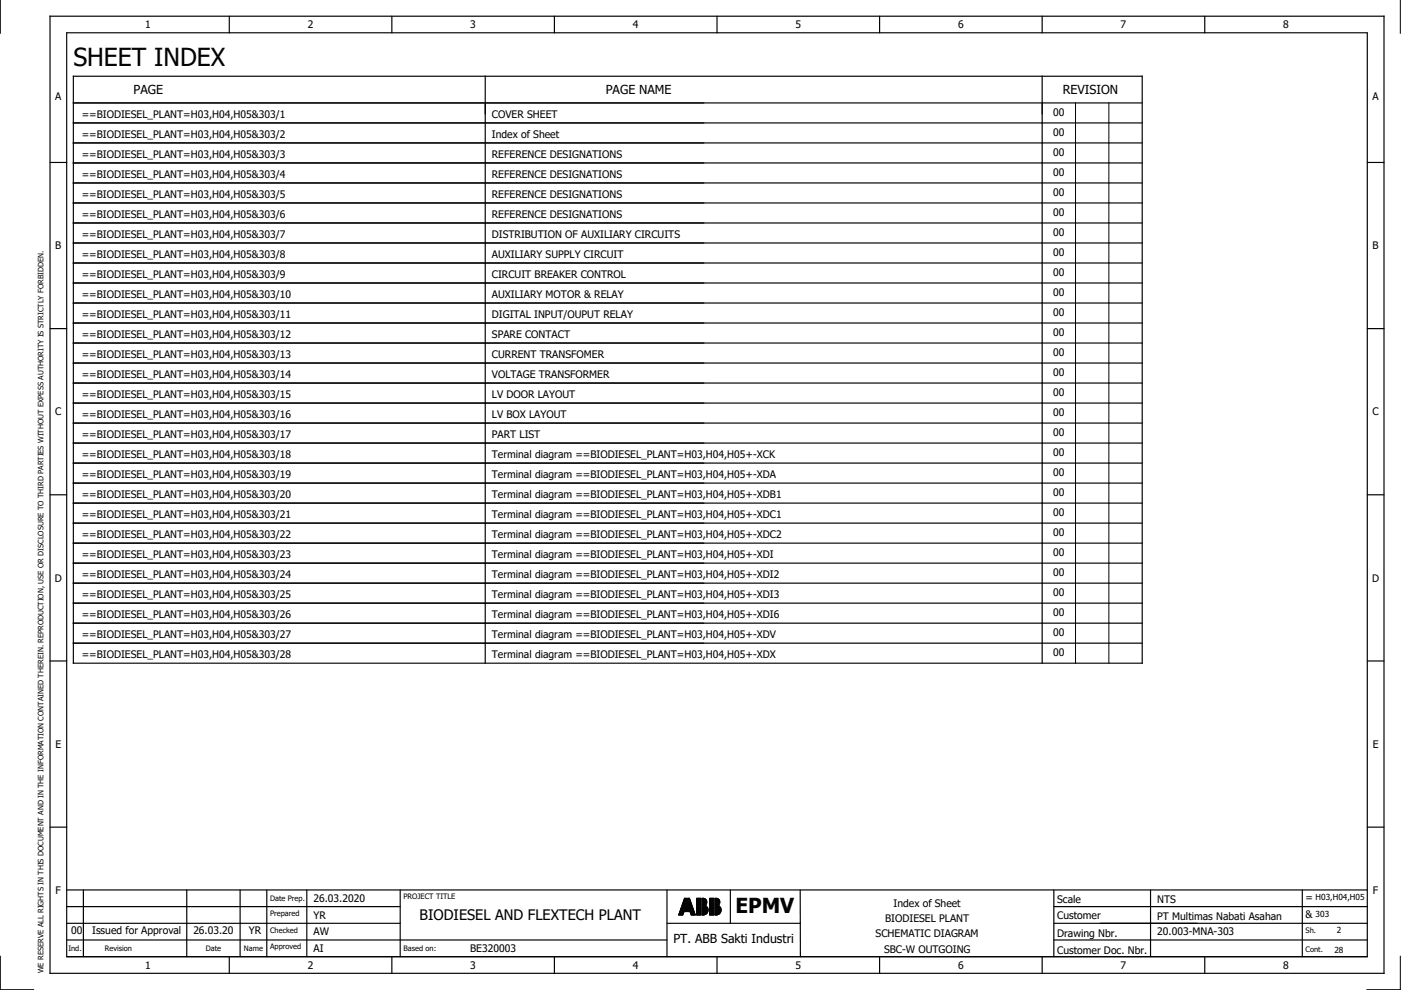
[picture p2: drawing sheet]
<svg xmlns="http://www.w3.org/2000/svg" width="297mm" height="210mm" viewBox="0 0 297 210" stroke-linecap="round" stroke-linejoin="round" font-family="sans-serif">
<defs><g id="words">
<text font-size="5.3" x="15.6" y="14">SHEET INDEX</text>
<text font-size="4.4" x="155.9" y="193.6">EPMV</text>
<text font-size="3.1" x="89" y="195.1">BIODIESEL AND FLEXTECH PLANT</text>
<g font-size="2.6">
<text x="28.3" y="19.9">PAGE</text>
<text x="128.4" y="19.9">PAGE NAME</text>
<text x="225.3" y="19.9">REVISION</text>
<text x="142.8" y="200">PT. ABB Sakti Industri</text>
</g>
<g font-size="2.2">
<text x="30.8" y="6">1</text>
<text x="65.2" y="6">2</text>
<text x="99.7" y="6">3</text>
<text x="134.2" y="6">4</text>
<text x="168.7" y="6">5</text>
<text x="203.1" y="6">6</text>
<text x="237.6" y="6">7</text>
<text x="272.1" y="6">8</text>
<text x="11.7" y="21.2">A</text>
<text x="291" y="21.2">A</text>
<text x="17.3" y="24.9">==BIODIESEL_PLANT=H03,H04,H05&amp;303/1</text>
<text x="17.3" y="29.2">==BIODIESEL_PLANT=H03,H04,H05&amp;303/2</text>
<text x="104.3" y="24.9">COVER SHEET</text>
<text x="104.3" y="29.2">Index of Sheet</text>
<text x="223.3" y="24.5">00</text>
<text x="223.3" y="28.8">00</text>
<text x="17.3" y="33.4">==BIODIESEL_PLANT=H03,H04,H05&amp;303/3</text>
<text x="104.3" y="33.4">REFERENCE DESIGNATIONS</text>
<text x="223.3" y="33">00</text>
<text x="17.3" y="37.7">==BIODIESEL_PLANT=H03,H04,H05&amp;303/4</text>
<text x="17.3" y="41.9">==BIODIESEL_PLANT=H03,H04,H05&amp;303/5</text>
<text x="104.3" y="37.7">REFERENCE DESIGNATIONS</text>
<text x="104.3" y="41.9">REFERENCE DESIGNATIONS</text>
<text x="223.3" y="37.3">00</text>
<text x="223.3" y="41.5">00</text>
<text x="17.3" y="46.2">==BIODIESEL_PLANT=H03,H04,H05&amp;303/6</text>
<text x="104.3" y="46.2">REFERENCE DESIGNATIONS</text>
<text x="223.3" y="45.8">00</text>
<text x="11.7" y="52.9">B</text>
<text x="17.3" y="50.4">==BIODIESEL_PLANT=H03,H04,H05&amp;303/7</text>
<text x="104.3" y="50.4">DISTRIBUTION OF AUXILIARY CIRCUITS</text>
<text x="223.3" y="50">00</text>
<text x="291" y="52.9">B</text>
<text x="17.3" y="54.6">==BIODIESEL_PLANT=H03,H04,H05&amp;303/8</text>
<text x="17.3" y="58.9">==BIODIESEL_PLANT=H03,H04,H05&amp;303/9</text>
<text x="104.3" y="54.6">AUXILIARY SUPPLY CIRCUIT</text>
<text x="104.3" y="58.9">CIRCUIT BREAKER CONTROL</text>
<text x="223.3" y="54.2">00</text>
<text x="223.3" y="58.5">00</text>
<text x="17.3" y="63.1">==BIODIESEL_PLANT=H03,H04,H05&amp;303/10</text>
<text x="104.3" y="63.1">AUXILIARY MOTOR &amp; RELAY</text>
<text x="223.3" y="62.7">00</text>
<text x="17.3" y="67.4">==BIODIESEL_PLANT=H03,H04,H05&amp;303/11</text>
<text x="17.3" y="71.6">==BIODIESEL_PLANT=H03,H04,H05&amp;303/12</text>
<text x="104.3" y="67.4">DIGITAL INPUT/OUPUT RELAY</text>
<text x="104.3" y="71.6">SPARE CONTACT</text>
<text x="223.3" y="67">00</text>
<text x="223.3" y="71.2">00</text>
<text x="17.3" y="75.8">==BIODIESEL_PLANT=H03,H04,H05&amp;303/13</text>
<text x="104.3" y="75.8">CURRENT TRANSFOMER</text>
<text x="223.3" y="75.5">00</text>
<text x="17.3" y="80.1">==BIODIESEL_PLANT=H03,H04,H05&amp;303/14</text>
<text x="104.3" y="80.1">VOLTAGE TRANSFORMER</text>
<text x="223.3" y="79.7">00</text>
<text x="223.3" y="83.9">00</text>
<text x="11.7" y="88.1">C</text>
<text x="17.3" y="84.3">==BIODIESEL_PLANT=H03,H04,H05&amp;303/15</text>
<text x="17.3" y="88.6">==BIODIESEL_PLANT=H03,H04,H05&amp;303/16</text>
<text x="104.3" y="84.3">LV DOOR LAYOUT</text>
<text x="104.3" y="88.6">LV BOX LAYOUT</text>
<text x="223.3" y="88.2">00</text>
<text x="291" y="88.1">C</text>
<text x="17.3" y="92.8">==BIODIESEL_PLANT=H03,H04,H05&amp;303/17</text>
<text x="104.3" y="92.8">PART LIST</text>
<text x="223.3" y="92.4">00</text>
<text x="17.3" y="97.1">==BIODIESEL_PLANT=H03,H04,H05&amp;303/18</text>
<text x="17.3" y="101.3">==BIODIESEL_PLANT=H03,H04,H05&amp;303/19</text>
<text x="104.3" y="97.1">Terminal diagram ==BIODIESEL_PLANT=H03,H04,H05+-XCK</text>
<text x="104.3" y="101.3">Terminal diagram ==BIODIESEL_PLANT=H03,H04,H05+-XDA</text>
<text x="223.3" y="96.7">00</text>
<text x="223.3" y="100.9">00</text>
<text x="17.3" y="105.5">==BIODIESEL_PLANT=H03,H04,H05&amp;303/20</text>
<text x="104.3" y="105.5">Terminal diagram ==BIODIESEL_PLANT=H03,H04,H05+-XDB1</text>
<text x="223.3" y="105.2">00</text>
<text x="17.3" y="109.8">==BIODIESEL_PLANT=H03,H04,H05&amp;303/21</text>
<text x="104.3" y="109.8">Terminal diagram ==BIODIESEL_PLANT=H03,H04,H05+-XDC1</text>
<text x="223.3" y="109.4">00</text>
<text x="223.3" y="113.6">00</text>
<text x="17.3" y="114">==BIODIESEL_PLANT=H03,H04,H05&amp;303/22</text>
<text x="17.3" y="118.3">==BIODIESEL_PLANT=H03,H04,H05&amp;303/23</text>
<text x="104.3" y="114">Terminal diagram ==BIODIESEL_PLANT=H03,H04,H05+-XDC2</text>
<text x="104.3" y="118.3">Terminal diagram ==BIODIESEL_PLANT=H03,H04,H05+-XDI</text>
<text x="223.3" y="117.9">00</text>
<text x="11.6" y="123.3">D</text>
<text x="17.3" y="122.5">==BIODIESEL_PLANT=H03,H04,H05&amp;303/24</text>
<text x="104.3" y="122.5">Terminal diagram ==BIODIESEL_PLANT=H03,H04,H05+-XDI2</text>
<text x="223.3" y="122.1">00</text>
<text x="290.9" y="123.3">D</text>
<text x="17.3" y="126.8">==BIODIESEL_PLANT=H03,H04,H05&amp;303/25</text>
<text x="17.3" y="131">==BIODIESEL_PLANT=H03,H04,H05&amp;303/26</text>
<text x="104.3" y="126.8">Terminal diagram ==BIODIESEL_PLANT=H03,H04,H05+-XDI3</text>
<text x="104.3" y="131">Terminal diagram ==BIODIESEL_PLANT=H03,H04,H05+-XDI6</text>
<text x="223.3" y="126.4">00</text>
<text x="223.3" y="130.6">00</text>
<text x="17.3" y="135.2">==BIODIESEL_PLANT=H03,H04,H05&amp;303/27</text>
<text x="104.3" y="135.2">Terminal diagram ==BIODIESEL_PLANT=H03,H04,H05+-XDV</text>
<text x="223.3" y="134.8">00</text>
<text x="17.3" y="139.5">==BIODIESEL_PLANT=H03,H04,H05&amp;303/28</text>
<text x="104.3" y="139.5">Terminal diagram ==BIODIESEL_PLANT=H03,H04,H05+-XDX</text>
<text x="223.3" y="139.1">00</text>
<text x="11.8" y="158.6">E</text>
<text x="291.1" y="158.6">E</text>
<text x="11.8" y="189.5">F</text>
<text x="66.5" y="191.2">26.03.2020</text>
<text x="224.1" y="191.5">Scale</text>
<text x="245.4" y="191.5">NTS</text>
<text x="276.8" y="191.1">=</text>
<text x="291.1" y="189.5">F</text>
<text x="15.1" y="198">00</text>
<text x="19.5" y="198">Issued for Approval</text>
<text x="41" y="198">26.03.20</text>
<text x="52.8" y="198">YR</text>
<text x="66.5" y="194.8">YR</text>
<text x="187.7" y="195.4">BIODIESEL PLANT</text>
<text x="189.4" y="192.3">Index of Sheet</text>
<text x="224.1" y="194.9">Customer</text>
<text x="245.4" y="195">PT Multimas Nabati Asahan</text>
<text x="276.8" y="194.6">&amp;</text>
<text x="66.5" y="198.3">AW</text>
<text x="66.5" y="201.8">AI</text>
<text x="99.7" y="201.8">BE320003</text>
<text x="185.6" y="198.6">SCHEMATIC DIAGRAM</text>
<text x="187.4" y="202.1">SBC-W OUTGOING</text>
<text x="224.1" y="198.6">Drawing Nbr.</text>
<text x="224.1" y="202.3">Customer Doc. Nbr.</text>
<text x="245.4" y="198.3">20.003-MNA-303</text>
<text x="30.8" y="205.4">1</text>
<text x="65.2" y="205.4">2</text>
<text x="99.7" y="205.4">3</text>
<text x="134.2" y="205.4">4</text>
<text x="168.7" y="205.4">5</text>
<text x="203.1" y="205.4">6</text>
<text x="237.6" y="205.4">7</text>
<text x="272.1" y="205.4">8</text>
</g>
<g font-size="1.8">
<text x="278.9" y="190.8">H03,H04,H05</text>
<text x="278.9" y="194.3">303</text>
<text x="283.4" y="197.9">2</text>
<text x="282.9" y="202.1">28</text>
</g>
<g font-size="1.6">
<text x="57.3" y="191">Date Prep.</text>
<text x="85.6" y="190.6">PROJECT TITLE</text>
<text x="57.3" y="194.2">Prepared</text>
<text x="57.3" y="197.8">Checked</text>
<text x="276.8" y="197.7">Sh.</text>
<text x="14.5" y="201.6">Ind.</text>
<text x="22.2" y="201.6">Revision</text>
<text x="43.6" y="201.6">Date</text>
<text x="51.7" y="201.6">Name</text>
<text x="57.3" y="201.3">Approved</text>
<text x="85.6" y="201.6">Based on:</text>
<text x="276.8" y="201.9">Cont.</text>
<text x="9.2" y="206.4" transform="rotate(-90 9.2 206.4)">WE RESERVE ALL RIGHTS IN THIS DOCUMENT AND IN THE INFORMATION CONTAINED THEREIN. REPRODUCTION, USE OR DISCLOSURE TO THIRD PARTIES WITHOUT EXPESS AUTHORITY IS STRICTLY FORBIDDEN.</text>
</g>
</g></defs>
<g fill="none" stroke="#000" stroke-width=".25">
<path d="M10.6 3.4h282.8v203h-282.8zM14.1 7h275.8v195.8h-275.8zM15.6 16.2h226.6v5.6h-226.6zM48.6 3.4v3.6M83.1 3.4v3.6M102.9 16.2v9.9M117.6 3.4v3.6M152 3.4v3.6M186.5 3.4v3.6M221 3.4v3.6M221 16.2v124.4M255.4 3.4v3.6"/>
<path d="M10.6 34.4h3.5M15.6 22v4.1h226.6v-4.1M15.6 26.3v4h226.6v-4M15.6 30.5v4h226.6v-4M15.6 34.7v4.1h226.6v-4.1M15.6 39v4h226.6v-4M102.9 26.3v4M102.9 30.5v4M102.9 34.7v4.1M102.9 39v4M289.9 34.4h3.5M15.6 43.2v4.1h226.6v-4.1"/>
<path d="M15.6 47.5v4h226.6v-4M15.6 51.7v4.1h226.6v-4.1M15.6 56v4h226.6v-4M102.9 43.2v4.1M102.9 47.5v4M102.9 51.7v4.1M102.9 56v4M10.6 69.7h3.5M15.6 60.2v4h226.6v-4M15.6 64.4v4.1h226.6v-4.1M15.6 68.7v4h226.6v-4M15.6 72.9v4.1h226.6v-4.1"/>
<path d="M15.6 77.2v4h226.6v-4M102.9 60.2v4M102.9 64.4v4.1M102.9 68.7v4M102.9 72.9v4.1M102.9 77.2v4M289.9 69.7h3.5M15.6 81.4v4.1h226.6v-4.1M15.6 85.7v4h226.6v-4M15.6 89.9v4h226.6v-4M15.6 94.1v4.1h226.6v-4.1M15.6 98.4v4h226.6v-4"/>
<path d="M102.9 81.4v4.1M102.9 85.7v4M102.9 89.9v4M102.9 94.1v4.1M102.9 98.4v4M10.6 104.9h3.5M15.6 102.6v4.1h226.6v-4.1M15.6 106.9v4h226.6v-4M15.6 111.1v4.1h226.6v-4.1M15.6 115.4v4h226.6v-4M15.6 119.6v4h226.6v-4M102.9 102.6v4.1"/>
<path d="M102.9 106.9v4M102.9 111.1v4.1M102.9 115.4v4M102.9 119.6v4M289.9 104.9h3.5M15.6 123.8v4.1h226.6v-4.1M15.6 128.1v4h226.6v-4M15.6 132.3v4.1h226.6v-4.1M15.6 136.6v4h226.6v-4M102.9 123.8v4.1M102.9 128.1v4M102.9 132.3v4.1"/>
<path d="M102.9 136.6v4M10.6 140.1h3.5M289.9 140.1h3.5M10.6 175.4h3.5M289.9 175.4h3.5M14.1 195.8h70.7M14.1 188.7h275.8M14.1 192.2h70.7M14.1 199.3h127.3M17.7 188.7v14.1M39.6 188.7v14.1M50.9 188.7v14.1"/>
<path d="M56.6 188.7v14.1M65.1 188.7v14.1M84.8 188.7v14.1M141.4 195.8h28.3M141.4 188.7v14.2M154.8 188.7v7.1M169.7 188.7v14.2M223.4 195.8h66.5M223.4 188.7v14.1M223.4 192.2h66.5M223.4 199.3h66.5M243.9 188.7v14.1"/>
<path d="M276.1 188.7v14.2M48.6 202.8v3.6M83.1 202.8v3.6M117.6 202.8v3.6M152 202.8v3.6M186.5 202.8v3.6M221 202.8v3.6M255.4 202.8v3.6"/>
</g>
<g fill="none" stroke="#000" stroke-width=".21">
<path d="M.1 0v7M296.9 0v7M228 21.8v118.8M235.1 21.8v118.8M143.9 194h.9M143.9 193.9v.1M144 193.7v.3M144 193.6v.4M144.1 193.4v.6M144.1 193.3v.7M144.2 193.1v.9M144.3 193v1"/>
<path d="M144.3 192.8v1.2M144.4 192.6v1.4M144.4 192.5v1.5M144.5 192.3l-.6 1.7M144.5 192.3h1.1v1h-.6M144.5 192.3v1.7M144.6 192v.1M144.6 192.3v1.7M144.6 191.8v.3M144.7 191.7v.4M144.7 192.3v1.7M144.8 191.5v.6"/>
<path d="M144.8 192.3v1.7M144.8 191.4v.7M144.8 192.3v1.6M144.9 191.2v.9M144.9 192.3v1.4M144.9 191.1v1M144.9 192.3v1.3M145 190.9v1.2M145 192.3v1.1M145 193.3l-.2 .7M145 190.7v1.4M145 192.3v1"/>
<path d="M145.1 190.6v1.5M145.1 192.3v1M145.1 190.5h.5v1.6h-1.1zM145.1 190.5v1.6M145.2 190.5v1.6M145.2 192.3v1M145.3 190.5v1.6M145.3 192.3v1M145.4 190.5v1.6M145.4 192.3v1M145.5 190.5v1.6M145.5 192.3v1"/>
<path d="M145.8 190.5h.4l.6 1.6h-1zM145.8 190.5v1.6M145.8 192.3v1M145.9 190.5v1.6M145.9 192.3v1M146 190.5v1.6M146 192.3v1M146.1 190.5v1.6M146.1 192.3v1M146.2 190.5v1.6M146.2 192.3v1M146.2 190.6v1.5"/>
<path d="M146.3 193.3l.2 .7M146.3 190.8v1.3M146.3 192.3v1M146.4 190.9v1.2M146.4 192.3v1.2M146.4 191.1v1M146.4 192.3v1.3M146.5 191.2v.9M146.5 192.3v1.5M146.5 191.4v.7M146.5 192.3v1.6M146.5 194h.9"/>
<path d="M146.6 191.6v.5M146.6 192.3v1.7M146.6 191.7v.4M146.7 191.9v.2M146.7 192.3v1.7M146.7 192v.1M146.8 192.3v1.7M146.8 192.3h-1v1h.5M146.8 192.3l.6 1.7M146.8 192.4v1.6M146.9 192.5v1.5M147 192.7v1.3"/>
<path d="M147 192.8v1.2M147.1 193v1M147.1 193.1v.9M147.2 193.3v.7M147.2 193.5v.5M147.3 193.6v.4M147.3 193.8v.2M147.4 193.9v.1M147.7 190.5h.9v1.6h-.9zM147.7 192.3h.9v1.7h-.9zM147.7 190.5v1.6M147.7 192.3v1.7"/>
<path d="M147.8 190.5v1.6M147.8 192.3v1.7M147.9 190.5v1.6M147.9 192.3v1.7M148 190.5v1.6M148 192.3v1.7M148.1 190.5v1.6M148.1 192.3v1.7M148.2 190.5v1.6M148.2 192.3v1.7M148.3 190.5v1.6M148.3 192.3v1.7"/>
<path d="M148.4 190.5v1.6M148.4 192.3v1.7M148.5 190.5v1.6M148.5 192.3v1.7M148.6 190.5v1.6M148.6 192.3v1.7M148.8 190.5a.82 .82 0 0 1 1 .4 .82 .82 0 0 1-.3 1l.3 .2h-1zM148.9 190.5v1.6M148.9 192.3v1.7M149 190.5v1.6M149 192.3v1.7M149.1 190.5v1.6"/>
<path d="M149.1 192.3v1.7M149.2 190.5v1.6M149.2 192.3v1.7M149.3 190.5v1.6M149.3 192.3v1.7M149.4 190.5v1.6M149.4 192.3v1.6M149.5 190.6v1.5M149.5 192.3v1.6M149.6 190.6v1.3M149.6 192v.1M149.6 192.3v1.6"/>
<path d="M149.6 190.7v1.2M149.7 190.7v1.1M149.7 192v.1M149.7 192.3v1.5M149.7 190.8v.9M149.7 192.1h.1M149.8 190.9v.7M149.8 192.3v1.4M149.8 191v.5M149.9 192.3v1.3M150 192.3a1.06 1.06 0 0 1-.9 1.7M150 192.3h-1.2v1.7h.3"/>
<path d="M150 192.4v1.1M150.1 192.5v.9M150.1 192.7v.5M150.4 190.5h1v1.6h-1zM150.4 192.3h1v1.7h-1zM150.5 190.5v1.6M150.5 192.3v1.7M150.6 190.5v1.6M150.6 192.3v1.7M150.7 190.5v1.6M150.7 192.3v1.7M150.8 190.5v1.6"/>
<path d="M150.8 192.3v1.7M150.9 190.5v1.6M150.9 192.3v1.7M151 190.5v1.6M151 192.3v1.7M151.1 190.5v1.6M151.1 192.3v1.7M151.2 190.5v1.6M151.2 192.3v1.7M151.3 190.5v1.6M151.3 192.3v1.7M151.6 190.5a.82 .82 0 0 1 1 .4 .82 .82 0 0 1-.4 1l.3 .2h-.9z"/>
<path d="M151.7 190.5v1.6M151.7 192.3v1.7M151.8 190.5v1.6M151.8 192.3v1.7M151.9 190.5v1.6M151.9 192.3v1.7M152 190.5v1.6M152 192.3v1.7M152.1 190.5v1.6M152.1 192.3v1.7M152.2 190.5v1.6M152.2 192.3v1.6"/>
<path d="M152.3 190.6v1.5M152.3 192.3v1.6M152.3 190.6v1.3M152.3 192v.1M152.4 190.7v1.1M152.4 192v.1M152.4 192.3v1.6M152.4 192.3v1.5M152.5 190.8v.9M152.5 192.1h.1M152.5 192.3v1.5M152.5 190.9v.7"/>
<path d="M152.5 192.3v1.4M152.6 191v.5M152.6 192.3v1.4M152.7 192.3v1.3M152.7 192.3a1.06 1.06 0 0 1-.9 1.7M152.7 192.3h-1.1v1.7h.2M152.8 192.4v1.1M152.8 192.5v.9M152.9 192.7v.5M.1 202.8v7h7M296.9 202.8v7h-7.1"/>
</g>
<use href="#words"/>
</svg>
